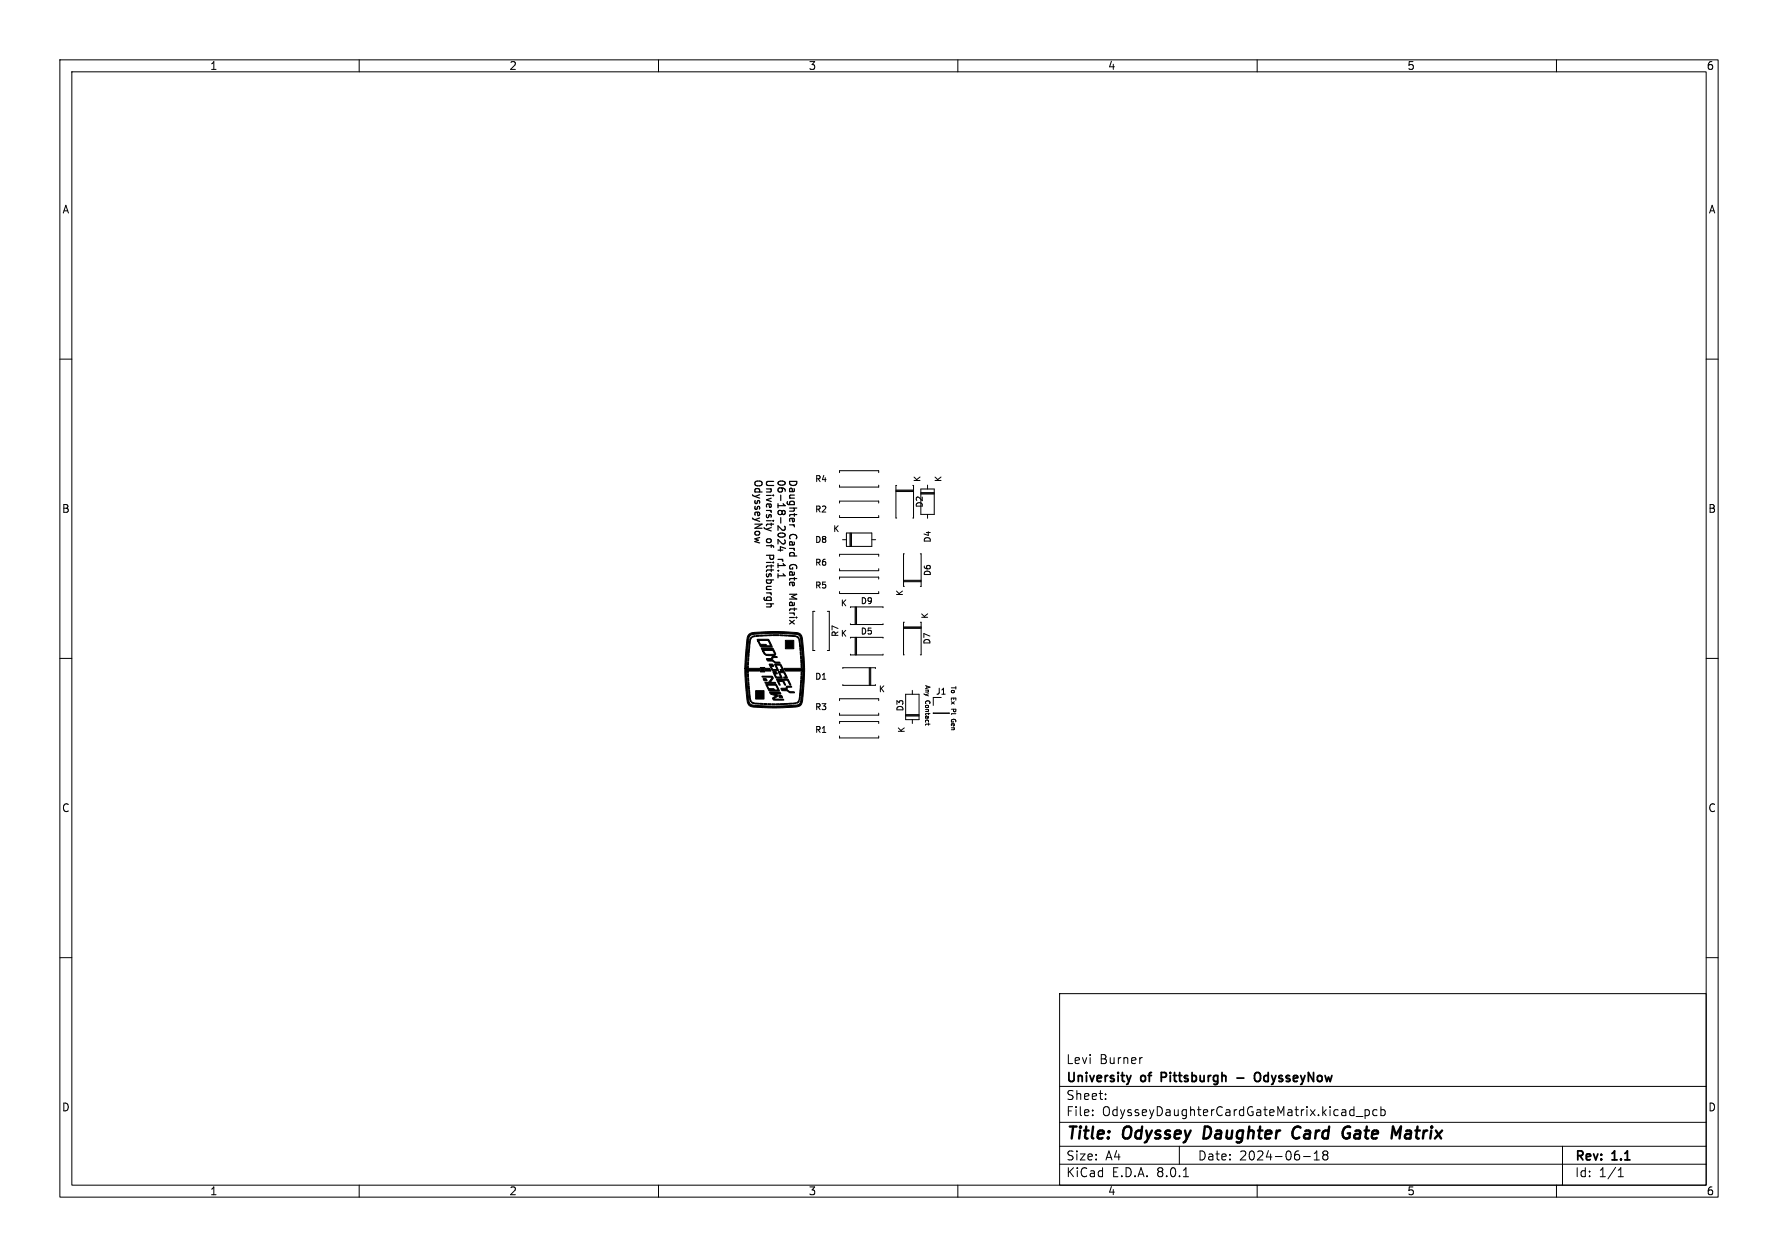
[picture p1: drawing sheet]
<svg xmlns="http://www.w3.org/2000/svg" width="297mm" height="210mm" viewBox="0 0 297 210" stroke-linecap="round" stroke-linejoin="round" font-family="sans-serif">
<defs><g id="words">
<g font-size="2.8">
<text x="178" y="190.9">Title:</text>
<text x="187.7" y="190.9">Odyssey</text>
<text x="201.9" y="190.9">Daughter</text>
<text x="217.5" y="190.9">Card</text>
<text x="226.7" y="190.9">Gate</text>
<text x="235.7" y="190.9">Matrix</text>
</g>
<g font-size="2.1">
<text x="178" y="178">Levi</text>
<text x="183.7" y="178">Burner</text>
<text x="178" y="184">Sheet:</text>
<text x="178" y="181.2">University</text>
<text x="190.7" y="181.2">of</text>
<text x="194.6" y="181.2">Pittsburgh</text>
<text x="211.5" y="181.2">OdysseyNow</text>
<text x="178" y="186.7">File:</text>
<text x="184.1" y="186.7">OdysseyDaughterCardGateMatrix.kicad_pcb</text>
<text x="178" y="196.9">KiCad</text>
<text x="178" y="194.1">Size:</text>
<text x="184.7" y="194.1">A4</text>
<text x="185.7" y="196.9">E.D.A.</text>
<text x="193.3" y="196.9">8.0.1</text>
<text x="200" y="194.1">Date:</text>
<text x="207" y="194.1">2024-06-18</text>
<text x="263" y="194.3">Rev:</text>
<text x="263" y="196.9">Id:</text>
<text x="267.1" y="196.9">1/1</text>
<text x="269.4" y="194.3">1.1</text>
</g>
<g font-size="1.8">
<text x="35" y="11.9">1</text>
<text x="85" y="11.9">2</text>
<text x="135" y="11.9">3</text>
<text x="185" y="11.9">4</text>
<text x="235" y="11.9">5</text>
<text x="285" y="11.9">6</text>
<text x="10.3" y="35.9">A</text>
<text x="285.4" y="35.9">A</text>
<text x="10.3" y="85.9">B</text>
<text x="285.3" y="85.9">B</text>
<text x="10.3" y="135.9">C</text>
<text x="285.3" y="135.9">C</text>
<text x="10.3" y="185.9">D</text>
<text x="285.3" y="185.9">D</text>
<text x="35" y="199.9">1</text>
<text x="85" y="199.9">2</text>
<text x="135" y="199.9">3</text>
<text x="185" y="199.9">4</text>
<text x="235" y="199.9">5</text>
<text x="285" y="199.9">6</text>
</g>
<g font-size="1.7">
<text x="125.7" y="80" transform="rotate(90 125.7 80)">OdysseyNow</text>
<text x="127.7" y="80" transform="rotate(90 127.7 80)">University</text>
<text x="129.6" y="80" transform="rotate(90 129.6 80)">06-18-2024</text>
<text x="131.5" y="80" transform="rotate(90 131.5 80)">Daughter</text>
<text x="131.5" y="89.3" transform="rotate(90 131.5 89.3)">Card</text>
<text x="127.7" y="90" transform="rotate(90 127.7 90)">of</text>
<text x="127.7" y="93.1" transform="rotate(90 127.7 93.1)">Pittsburgh</text>
<text x="129.6" y="93.4" transform="rotate(90 129.6 93.4)">r1.1</text>
<text x="131.5" y="94.7" transform="rotate(90 131.5 94.7)">Gate</text>
<text x="131.5" y="99.9" transform="rotate(90 131.5 99.9)">Matrix</text>
</g>
<g font-size="1.4">
<text x="136.1" y="80.7">R4</text>
<text x="154" y="80.6" transform="rotate(-90 154 80.6)">K</text>
<text x="157.5" y="80.6" transform="rotate(-90 157.5 80.6)">K</text>
<text x="136.1" y="85.8">R2</text>
<text x="139.1" y="89.1">K</text>
<text x="154.3" y="84.9" transform="rotate(-90 154.3 84.9)">D2</text>
<text x="136.1" y="90.9">D8</text>
<text x="136.1" y="94.7">R6</text>
<text x="155.7" y="90.8" transform="rotate(-90 155.7 90.8)">D4</text>
<text x="136.1" y="98.5">R5</text>
<text x="140.3" y="101.5">K</text>
<text x="143.7" y="101.1">D9</text>
<text x="151" y="99.7" transform="rotate(-90 151 99.7)">K</text>
<text x="155.7" y="96.4" transform="rotate(-90 155.7 96.4)">D6</text>
<text x="140.3" y="106.5" transform="rotate(-90 140.3 106.5)">R7</text>
<text x="140.3" y="106.6">K</text>
<text x="143.7" y="106.2">D5</text>
<text x="155.2" y="103.5" transform="rotate(-90 155.2 103.5)">K</text>
<text x="155.6" y="107.8" transform="rotate(-90 155.6 107.8)">D7</text>
<text x="136.1" y="113.8">D1</text>
<text x="136.1" y="118.8">R3</text>
<text x="146.7" y="115.9">K</text>
<text x="151.1" y="119" transform="rotate(-90 151.1 119)">D3</text>
<text x="156.2" y="116.3">J1</text>
<text x="136.1" y="122.6">R1</text>
<text x="151.3" y="122.5" transform="rotate(-90 151.3 122.5)">K</text>
</g>
<g font-size="1">
<text x="154.4" y="114.4" transform="rotate(90 154.4 114.4)">Any</text>
<text x="154.4" y="117" transform="rotate(90 154.4 117)">Contact</text>
<text x="158.7" y="114.6" transform="rotate(90 158.7 114.6)">To</text>
<text x="158.7" y="116.5" transform="rotate(90 158.7 116.5)">Ex</text>
<text x="158.7" y="118.5" transform="rotate(90 158.7 118.5)">Pl</text>
<text x="158.7" y="120.4" transform="rotate(90 158.7 120.4)">Gen</text>
</g>
</g></defs>
<g fill="none" stroke="#000" stroke-width=".17">
<path d="M10 10h277v190h-277zM12 12h273v186h-273zM60 10v2M110 10v2M160 10v2M210 10v2M260 10v2M10 60h2M285 60h2M140.2 79v-.4h6.6v.4M140.2 81v.4h6.6v-.4M140.2 84.1v-.4h6.6v.4"/>
<path d="M140.2 86.1v.4h6.6v-.4M140.2 92.9v-.3h6.6v.3M140.2 95v.4h6.6v-.4M140.2 96.8v-.4h6.6v.4M140.2 98.8v.4h6.6v-.4M140.7 90.2h.7M141.4 89.1h4.2v2.2h-4.2zM142 89.1v2.2M142.1 89.1v2.2M142.2 89.1v2.2M145.6 90.2h.7M149.7 82.1h2.9"/>
<path d="M149.7 81.9h2.9M149.7 82h2.9M149.8 81.1h-.1v5.4h.1M150.9 97.2h3M150.9 97.1h3M150.9 97h3M151.1 92.5h-.2v5.5h.2M152.5 81.1h.1v5.4h-.1M153.7 92.5h.2v5.5h-.2M153.8 81.7h2.3v4.2h-2.3zM153.8 82.4h2.3M153.8 82.3h2.3"/>
<path d="M153.8 82.5h2.3M154.9 81v.7M154.9 85.9v.7M10 110h2M136.1 102.1h-.3v6.6h.3M138.2 102.1h.3v6.6h-.3M140.2 117.1v-.4h6.6v.4M140.2 119.1v.4h6.6v-.4M140.8 111.7v-.1h5.4v.1M140.8 114.4v.1h5.4v-.1M142.1 101.5v-.1h5.4v.1M142.1 104.2v.1h5.4v-.1"/>
<path d="M142.1 106.6v-.1h5.4v.1M142.1 109.3v.1h5.4v-.1M142.8 101.4v2.9M142.8 106.5v2.9M143 101.4v2.9M143 106.5v2.9M143.1 101.4v2.9M143.1 106.5v2.9M145.2 111.6v2.9M145.3 111.6v2.9M145.5 111.6v2.9M150.9 104.7h3"/>
<path d="M150.9 104.9h3M150.9 105h3M151.1 104h-.2v5.4h.2M151.3 116h2.2v4.2h-2.2zM151.3 119.5h2.2M151.3 119.4h2.2M151.3 119.6h2.2M152.4 115.3v.7M153.7 104h.2v5.4h-.2M155.9 116.5v1.4M158.6 119.1h-2.7l2.7 .1M285 110h2"/>
<path d="M140.2 123v.3h6.6v-.3M140.2 120.9v-.4h6.6v.4M152.4 120.2v.7M155.1 120.9v.3M155.3 121h-.6l-.1 .2M10 160h2M285 160h2M177 166h108v32h-108zM190.8 176.7l-.3 .1M60 198v2M110 198v2M160 198v2"/>
<path d="M177 194.5h108M177 191.5h108M177 187.5h108M177 181.5h108M182.5 186.3v.1M182.5 185.5v.1M184.7 183.6v.1M184.7 182.8v.1M197 191.5v3M197.7 196.6h.8M210 198v2M217.7 193.2h1.2"/>
<path d="M219.5 193.8h.9M219.5 192.7l.5-.4v1.5M221.2 192.9l-.2 .3v.3l.2 .3 .5-.1 .1-.2-.1-.4-.2-.2M221.2 192.9l-.2-.2 .2-.4 .5 .1 .1 .2-.3 .3M221.2 192.9h.3M226.5 186.5h1.2M228 185.4v1.5M228 185.5l.5-.1 .2 .3v.4l-.1 .2h-.6M230 185.5l-.4-.1-.3 .3v.4l.2 .2h.5M230.7 185.5l.4-.1 .3 .3v.4l-.2 .2h-.5M230.7 184.9v1.5M260 198v2"/>
<path d="M261 191.5v6.5M270.3 196.6h.9M270.3 195.5l.4-.4v1.5"/>
</g>
<path d="M201.3 188.2l-.3 2h.5M216.9 188.2a1.13 1.13 0 0 0-1 .7 1.13 1.13 0 0 0 .3 1.2l.2 .1 .5-.1M225.1 188.2l.4 .1M225.1 189.4h.4l-.1 .6-.4 .2M233.2 189.6l.8-1.4-.2 2M235 189.4a.4 .4 0 0 0-.3 .4 .4 .4 0 0 0 .2 .4h.5M235.1 188.9l-.2 .1" fill="none" stroke="#000" stroke-width=".4"/>
<path d="M188.9 179.7l-.3 1M194 180h.6M194.6 179.2h-.6v1.5M209.6 179.4a.5 .5 0 0 1 .6-.2 .5 .5 0 0 1 .4 .5v.5a.5 .5 0 0 1-.5 .5 .5 .5 0 0 1-.5-.5zM206.6 180.1h1.2" fill="none" stroke="#000" stroke-width=".3"/>
<g fill="none" stroke="#000" stroke-width=".2">
<path d="M126.7 90.3l-.6 .2 .8 .2M127.6 88.1l.4 .3M128 88.4l.8 .3M128.8 88.1l-.8 .3M130 90.9v-.8l.6 .7 .3 .1M130 95.9v.6M130 91.9h.8M130.4 89.1l-.4 .1v.4l.4 .1h.5M130.7 89.1h.2M131.2 91.6l-.8-.3v.8M131.9 87.7h.8M131.9 99.3h1.2l-.9 .4"/>
<path d="M132.5 87.7l.2 .3M128.8 101.1l-.1 .3h-.7"/>
</g>
<g fill="#000" stroke="#000" stroke-width=".17">
<path d="M124.9 110.6h.1v.5h-.1zM124.9 109.9a.32 .32 0 0 1 .2 .5h-.2zM124.9 112.6h.1a.27 .27 0 0 1-.1 .5zM124.9 113.3h.1a.28 .28 0 0 1-.1 .5zM125 109.2h.1v.6l-.1-.1zM125 113.9h.1v.6h-.1zM125.1 108.5h.1l-.1 .6h-.1zM125 114.6h.1l.1 .6h-.2zM125.1 107.8l.2 .1a.32 .32 0 0 1-.2 .5zM125.2 107.1a.33 .33 0 0 1 .1 .6h-.2zM125.1 115.3a.31 .31 0 0 1 .2 .5l-.1 .1a.28 .28 0 0 1-.1-.5zM125.1 116h.1a.25 .25 0 0 1 .1 .4v.1l-.1 .1z"/>
<path d="M125.2 116.7h.2l.1 .5h-.1zM125.5 106.5l.1 .1-.3 .4a.21 .21 0 0 1-.1-.2 .21 .21 0 0 1 .2-.2zM125.5 117.4l.1-.1 .5 .2a.38 .38 0 0 1-.6-.1zM125.6 106.4l.5-.2a.35 .35 0 0 1-.5 .2zM126.2 117.5h.6a.37 .37 0 0 1-.6 .1zM126.3 106.2h.5l.1 .1h-.6zM126.9 117.5h.5a.33 .33 0 0 1-.5 .1zM126.2 115.4h1.4v1.4h-1.4zM126.5 106.8h1.9l.6 1.3h-1.9l-.5-1h.2l.3 .6h.8l.3 .2 .5-.1-.5-.8-1.6 .1zM127 106.1h.5v.2h-.5zM127.6 117.5l.5 .1v.1h-.5zM127.5 113.4h.4l.2 .3h-.4z"/>
<path d="M127 111.5h.8v.8h-.8zM127.3 113h1.7l.2 .3-.5 .7h.8l.1 .1-1.7 .1-.1-.2h.6l.6-.8-1.6-.1zM127.7 106.1h.5v.1h-.5zM128.3 117.6h.5v.1h-.5zM127.2 108.3h1.9l.5 .9-.2 .3h-1.4l-.4-.3-.2-.4h.2l.2 .4 .2 .1h1.3a.44 .44 0 0 0-.3-.6l-1.6 .1zM127.9 111.7h.7l.2 .4h-.9zM128.4 106.1h.5v.1h-.1a.26 .26 0 0 1-.3 .1 .26 .26 0 0 1-.1-.2zM129 117.6h.5v.1h-.5zM125.1 106l.6-.3 2.5-.2 4.5 .2a1.24 1.24 0 0 1 1.4 1.5l.3 4.8-.3 5a1.15 1.15 0 0 1-1.5 1.1l-3.2 .2-3.1-.1a1.3 1.3 0 0 1-1.6-1.6l-.3-5 .5 .1v-.4h.1v.4h1.9v.4h-1.9l-.1 .3v-.3h-.2l.3 4.5a1.05 1.05 0 0 0 1.4 1.3l3 .1 3.1-.2a.93 .93 0 0 0 1.3-.8l.3-4.9h-2.9l-.2-.4h3.1l-.4-5a.87 .87 0 0 0-1.1-.8l-3.1-.1-3.4 .2a.91 .91 0 0 0-1 1l-.4 4.6h-.3l.4-4.9zM128 114.3h1.6l.6 1.1h-1.7l-.5-.9h.2l.3 .5 .7 .1 .3 .2 .4-.1-.4-.7h-1.5zM129.1 106l1.1 .1v.1h-1.1zM128 110.1l.8-.1 .2-.3 .8 .1-.2 .1a.36 .36 0 0 0-.5 .2 .36 .36 0 0 0 .3 .4l.8 .1 .1 .2h-.8l-.5-.3-.8-.1z"/>
<path d="M128.6 115.6h1.6l.2 .3-1.1 .1 .3 .1a.22 .22 0 0 1 .2 0 .22 .22 0 0 1 .1 .3l-.7 .4h1.6l.1 .2-1.7-.1a.27 .27 0 0 1-.2-.3 .27 .27 0 0 1 .3-.2l.3-.2-.8-.2zM128.5 111h.6l.1 .3h-.1a.18 .18 0 0 0-.3 .2 .17 .17 0 0 0 .2 .2l.1 .1 .6 .1-.2-.6a.2 .2 0 0 1-.1-.3 .2 .2 0 0 1 .3-.1h.6a1.21 1.21 0 0 1 .6 1v.1h-.5l-.1-.1 .1-.1a.15 .15 0 0 0 .2 0 .15 .15 0 0 0-.1-.2l-.2-.5h-.5l-.1 .1 .3 .8h-.5a.6 .6 0 0 1-.8-.5zM129.6 117.6h.6v.1h-.6zM129.7 113.5l1.9-.1 .5 1.1-.3-.3a.61 .61 0 0 0-.8-.6l-.1 .2 .3 .7a.46 .46 0 0 1-.4-.5l-.7-.1 .2 .5a.13 .13 0 0 1-.2 .1 .13 .13 0 0 1 0-.2zM129.1 112.2h.1a.4 .4 0 0 1 .6 .4h-.1a.14 .14 0 0 0-.2 .1 .14 .14 0 0 0 .1 .2l.2 .2h.5l-.3-.9h1l.5 1.1-.6-.1v-.1h.3l-.2-.6-.5-.1a.13 .13 0 0 0-.2 .1 .13 .13 0 0 0 .1 .1l.2 .7h-.9zM130.3 106.1h.6l-.1 .1a.28 .28 0 0 1-.5-.1zM130.1 116.2h.5l.1 .4a.39 .39 0 0 1-.6-.4zM130.3 117.6h.6a.35 .35 0 0 1-.5 .1zM131 106.1h.5a.36 .36 0 0 1-.5 .1zM131 117.5h.6a.33 .33 0 0 1-.5 .2zM131.7 106.1h.1a.28 .28 0 0 1 .4 .2h-.5zM130.5 115h.7l.2-.4h.8l.1 .2h-.5a.33 .33 0 0 0-.3 .3 .33 .33 0 0 0 .3 .4l.8 .1 .1 .1h-.8l-.4-.3h-.4a.44 .44 0 0 1-.6-.4z"/>
<path d="M131.7 117.5h.1a.25 .25 0 0 1 .3-.1 .25 .25 0 0 1 .2 .2h-.6zM132.4 106.2h.5v.2l-.5-.1zM131.2 107h1.4v1.4h-1.4zM132.4 117.5l.6-.1a.16 .16 0 0 1-.1 .2 .16 .16 0 0 1-.2 0h-.3zM133.1 106.3l.4 .4h-.1l-.4-.3zM133.1 117.4l.3-.4 .1 .1-.2 .3-.2 .1zM133.5 116.4h.2l-.1 .5h-.1zM133.4 106.9l.2-.1 .1 .6h-.2zM133.6 115.7h.1v.6l-.1-.1zM133.5 107.5h.2v.6a.29 .29 0 0 1-.2-.5zM133.7 115h.1v.6l-.2-.1zM133.6 108.2h.1l.1 .6a.29 .29 0 0 1-.2-.5z"/>
<path d="M133.7 114.3h.1v.6h-.1zM133.7 108.9a.3 .3 0 0 1 .1 .5l-.1 .1zM133.8 112.9l.1 .1a.27 .27 0 0 1-.1 .5zM133.8 113.6h.1l-.1 .6h-.1zM133.7 109.6h.2v.5h-.1zM133.8 112.2h.2l-.1 .6h-.1zM133.8 110.3a.32 .32 0 0 1 .1 .5h-.1zM133.8 111h.1l.1 .5h-.2z"/>
</g>
<use href="#words"/>
</svg>
